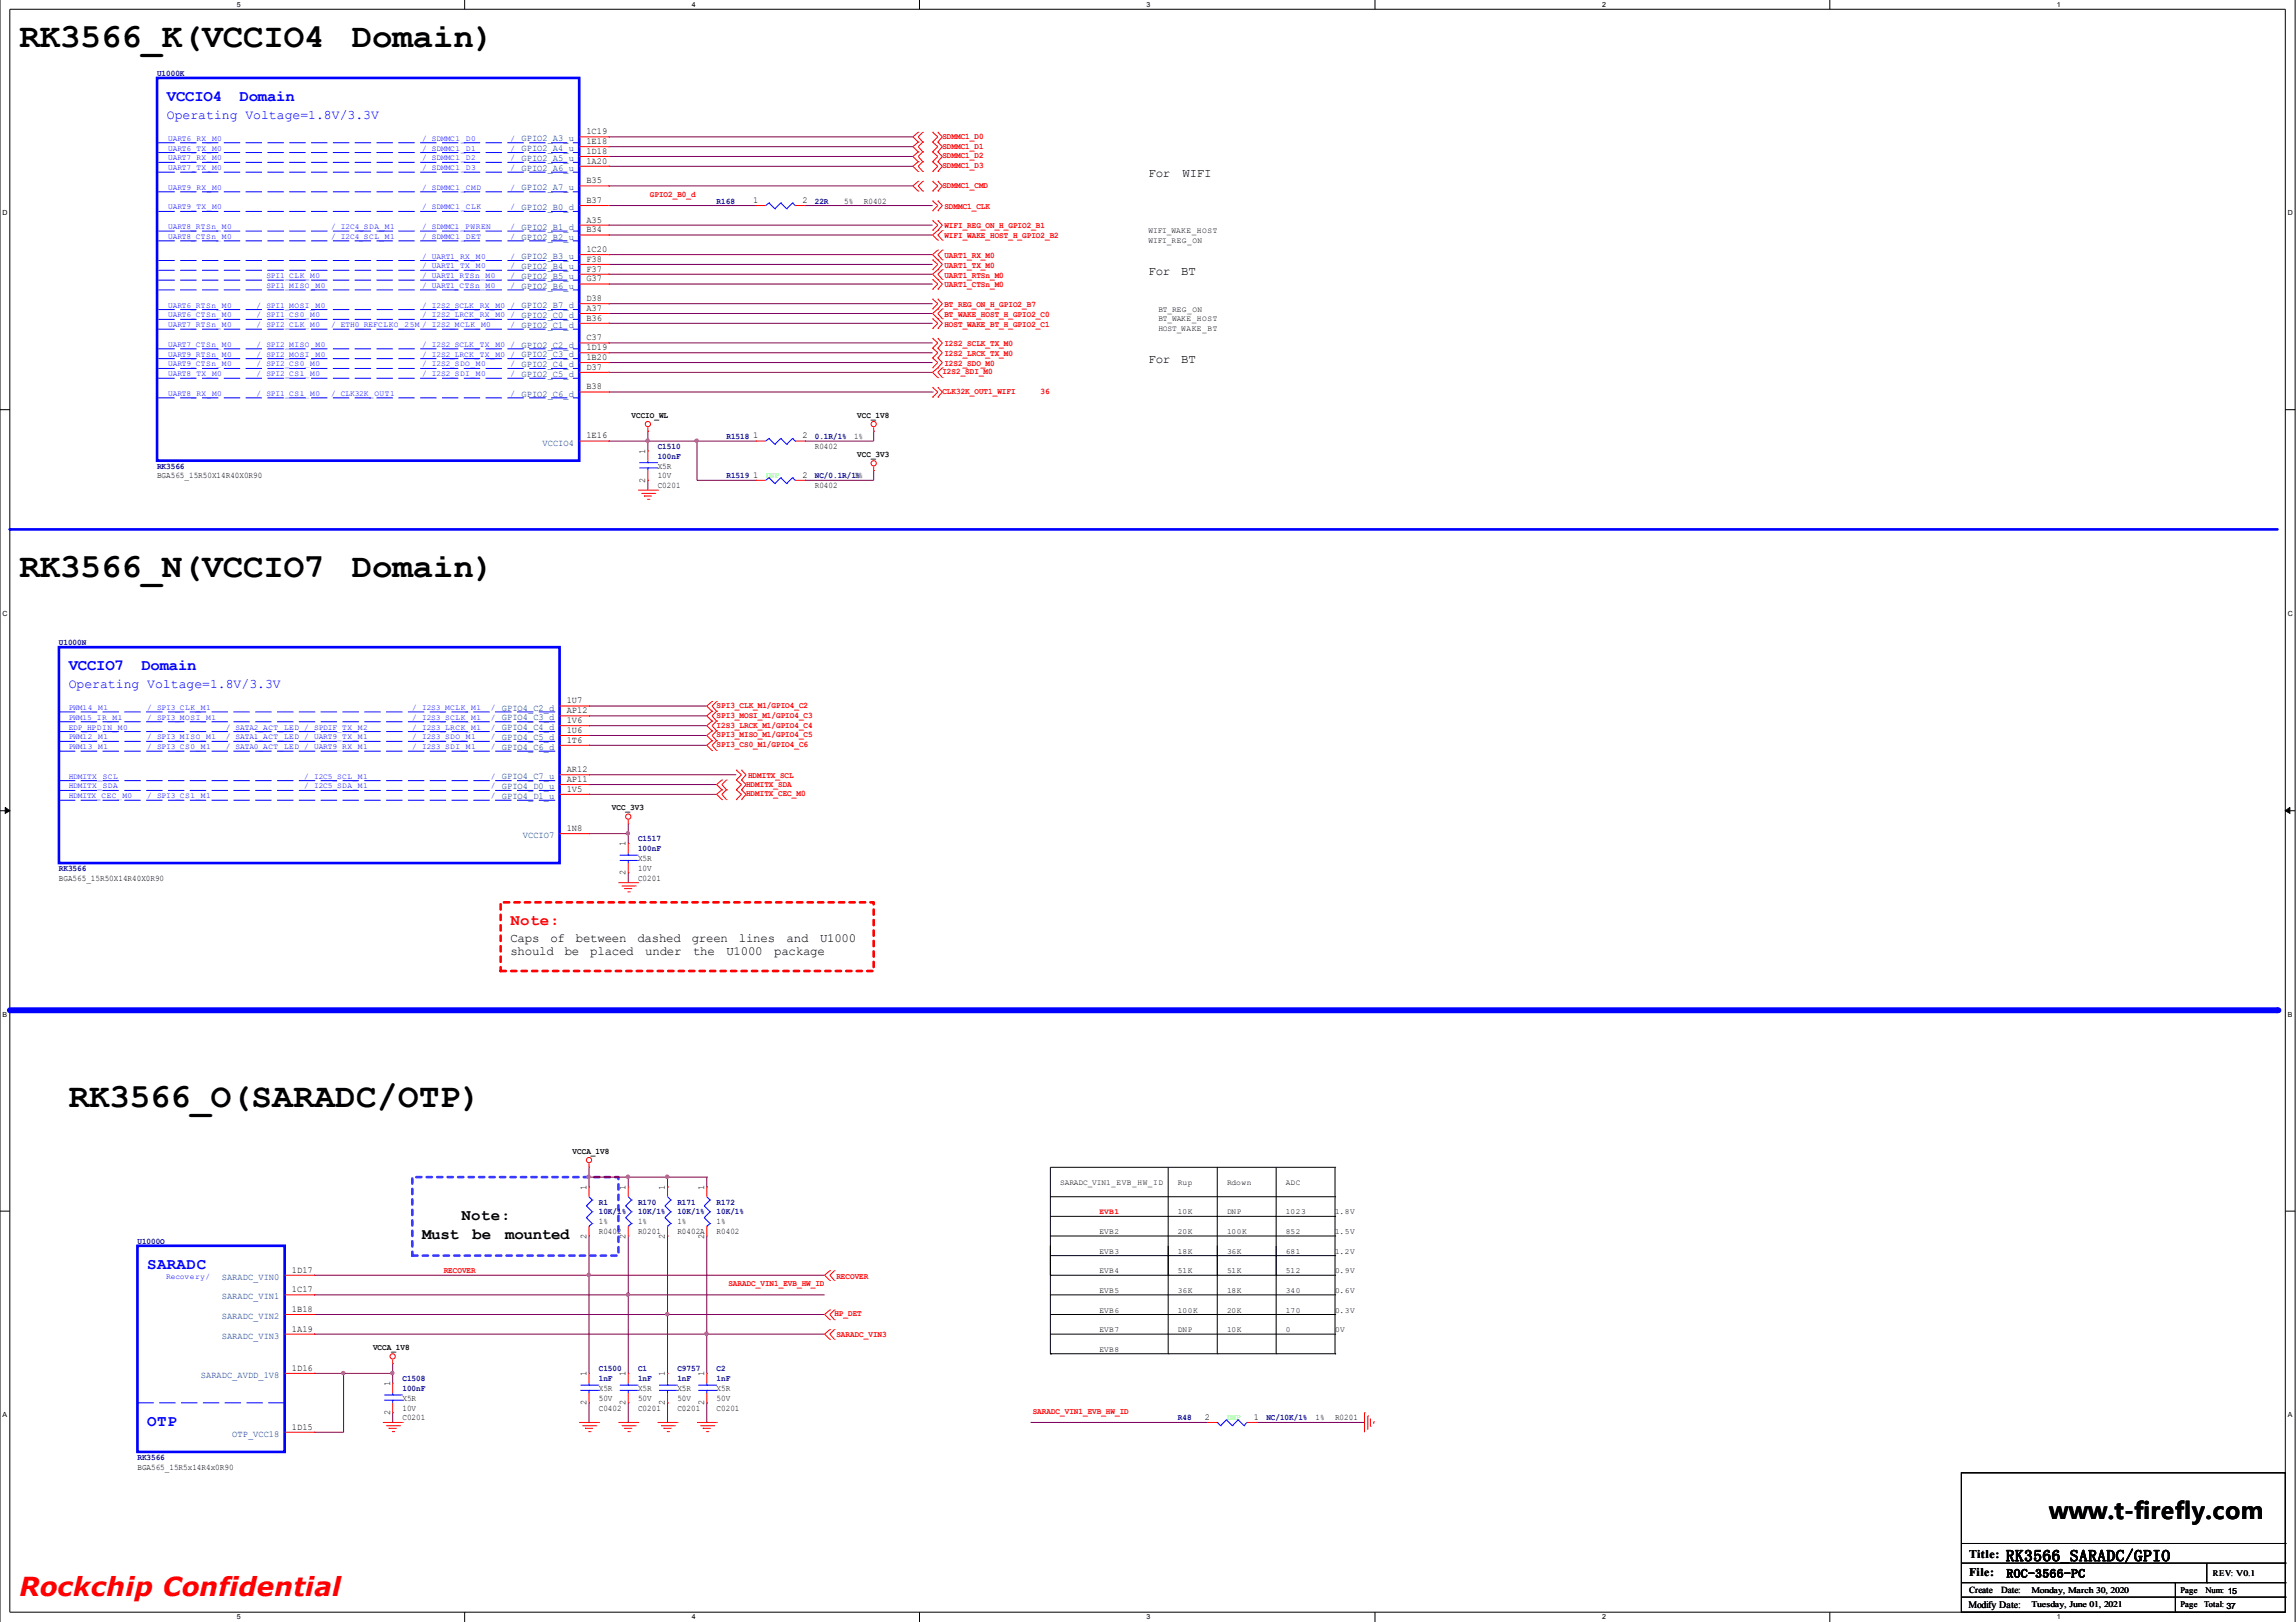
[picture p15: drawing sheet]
<svg xmlns="http://www.w3.org/2000/svg" width="297mm" height="210mm" viewBox="0 0 297 210" stroke-linecap="round" stroke-linejoin="round" font-family="sans-serif">
<defs><g id="words">
<g font-size="4.4">
<text x="2.5" y="6.1">RK3566_K(VCCIO4</text>
<text x="45.5" y="6.1">Domain)</text>
<text x="2.5" y="74.7">RK3566_N(VCCIO7</text>
<text x="45.5" y="74.7">Domain)</text>
<text x="8.9" y="143.3">RK3566_O(SARADC/OTP)</text>
</g>
<text font-size="3.4" fill="#f00" x="2.5" y="206.5">Rockchip Confidential</text>
<text font-size="3" x="265.1" y="196.5">www.t-firefly.com</text>
<g font-size="2" fill="#00f">
<text x="21.6" y="13.1">VCCIO4</text>
<text x="31" y="13.1">Domain</text>
<text x="8.9" y="86.7">VCCIO7</text>
<text x="18.3" y="86.7">Domain</text>
<text x="19" y="164.2">SARADC</text>
<text x="19" y="184.5">OTP</text>
</g>
<text font-size="2" fill="#f00" x="66" y="119.7">Note:</text>
<g font-size="2">
<text x="54.6" y="160.4">Must</text>
<text x="59.7" y="157.8">Note:</text>
<text x="61.1" y="160.4">be</text>
<text x="65.4" y="160.4">mounted</text>
<text x="259.5" y="202">RK3566_SARADC/GPIO</text>
</g>
<g font-size="1.7" fill="#00f">
<text x="21.6" y="15.3">Operating Voltage=1.8V/3.3V</text>
<text x="8.9" y="89">Operating Voltage=1.8V/3.3V</text>
</g>
<g font-size="1.6">
<text x="148.6" y="22.9">For</text>
<text x="153" y="22.9">WIFI</text>
<text x="148.6" y="35.6">For</text>
<text x="152.8" y="35.6">BT</text>
<text x="148.6" y="47">For</text>
<text x="152.8" y="47">BT</text>
<text x="66" y="121.9">Caps</text>
<text x="66" y="123.5">should</text>
<text x="71.2" y="121.9">of</text>
<text x="73.1" y="123.5">be</text>
<text x="74.5" y="121.9">between</text>
<text x="76.4" y="123.5">placed</text>
<text x="82.5" y="121.9">dashed</text>
<text x="83.5" y="123.5">under</text>
<text x="89.5" y="121.9">green</text>
<text x="89.7" y="123.5">the</text>
<text x="94" y="123.5">U1000</text>
<text x="95.6" y="121.9">lines</text>
<text x="100.2" y="123.5">package</text>
<text x="101.8" y="121.9">and</text>
<text x="106.1" y="121.9">U1000</text>
</g>
<g font-size="1.5">
<text x="254.8" y="201.6">Title:</text>
<text x="254.8" y="203.9">File:</text>
<text x="259.6" y="204.1">ROC-3566-PC</text>
</g>
<text font-size="1.3" x="254.7" y="208">Modify Date:</text>
<g font-size="1.2">
<text x="75.9" y="17.4">1C19</text>
<text x="75.9" y="18.6">1E18</text>
<text x="75.9" y="19.9">1D18</text>
<text x="75.9" y="21.2">1A20</text>
<text x="75.9" y="23.7">B35</text>
<text x="75.9" y="26.3">B37</text>
<text x="75.9" y="28.8">A35</text>
<text x="97.5" y="26.3">1</text>
<text x="103.8" y="26.3">2</text>
<text x="75.9" y="30.1">B34</text>
<text x="75.9" y="32.6">1C20</text>
<text x="75.9" y="33.9">F38</text>
<text x="75.9" y="35.2">F37</text>
<text x="75.9" y="36.4">G37</text>
<text x="75.9" y="39">D38</text>
<text x="75.9" y="40.2">A37</text>
<text x="75.9" y="41.5">B36</text>
<text x="75.9" y="44">C37</text>
<text x="75.9" y="45.3">1D19</text>
<text x="75.9" y="46.6">1B20</text>
<text x="75.9" y="47.9">D37</text>
<text x="75.9" y="50.4">B38</text>
<text x="75.9" y="56.7">1E16</text>
<text x="83.5" y="58.7" transform="rotate(-90 83.5 58.7)">1</text>
<text x="97.5" y="56.7">1</text>
<text x="103.8" y="56.7">2</text>
<text x="83.5" y="62.5" transform="rotate(-90 83.5 62.5)">2</text>
<text x="97.5" y="61.8">1</text>
<text x="103.8" y="61.8">2</text>
<text x="73.3" y="91">1U7</text>
<text x="73.3" y="92.3">AP12</text>
<text x="73.3" y="93.6">1V6</text>
<text x="73.3" y="94.8">1U6</text>
<text x="73.3" y="96.1">1T6</text>
<text x="73.3" y="99.9">AR12</text>
<text x="73.3" y="101.2">AP11</text>
<text x="73.3" y="102.5">1V5</text>
<text x="73.3" y="107.5">1N8</text>
<text x="80.9" y="113.3" transform="rotate(-90 80.9 113.3)">2</text>
<text x="80.9" y="109.5" transform="rotate(-90 80.9 109.5)">1</text>
<text x="75.9" y="153.9" transform="rotate(-90 75.9 153.9)">1</text>
<text x="80.9" y="153.9" transform="rotate(-90 80.9 153.9)">1</text>
<text x="86" y="153.9" transform="rotate(-90 86 153.9)">1</text>
<text x="91.1" y="153.9" transform="rotate(-90 91.1 153.9)">1</text>
<text x="75.9" y="160.3" transform="rotate(-90 75.9 160.3)">2</text>
<text x="80.9" y="160.3" transform="rotate(-90 80.9 160.3)">2</text>
<text x="86" y="160.3" transform="rotate(-90 86 160.3)">2</text>
<text x="91.1" y="160.3" transform="rotate(-90 91.1 160.3)">2</text>
<text x="37.8" y="164.7">1D17</text>
<text x="37.8" y="167.2">1C17</text>
<text x="37.8" y="169.8">1B18</text>
<text x="37.8" y="172.3">1A19</text>
<text x="37.8" y="177.4">1D16</text>
<text x="50.5" y="179.3" transform="rotate(-90 50.5 179.3)">1</text>
<text x="75.9" y="178.1" transform="rotate(-90 75.9 178.1)">1</text>
<text x="80.9" y="178.1" transform="rotate(-90 80.9 178.1)">1</text>
<text x="86" y="178.1" transform="rotate(-90 86 178.1)">1</text>
<text x="91.1" y="178.1" transform="rotate(-90 91.1 178.1)">1</text>
<text x="37.8" y="185">1D15</text>
<text x="50.5" y="183.1" transform="rotate(-90 50.5 183.1)">2</text>
<text x="75.9" y="181.9" transform="rotate(-90 75.9 181.9)">2</text>
<text x="80.9" y="181.9" transform="rotate(-90 80.9 181.9)">2</text>
<text x="86" y="181.9" transform="rotate(-90 86 181.9)">2</text>
<text x="91.1" y="181.9" transform="rotate(-90 91.1 181.9)">2</text>
<text x="155.9" y="183.7">2</text>
<text x="162.2" y="183.7">1</text>
<text x="254.8" y="206.2">Create</text>
<text x="258.9" y="206.2">Date:</text>
</g>
<g font-size="1.2" fill="#003f7f">
<text x="67.5" y="18.3">GPIO2_A3_u</text>
<text x="67.5" y="19.6">GPIO2_A4_u</text>
<text x="67.5" y="20.8">GPIO2_A5_u</text>
<text x="67.5" y="22.1">GPIO2_A6_u</text>
<text x="67.5" y="24.7">GPIO2_A7_u</text>
<text x="67.5" y="27.2">GPIO2_B0_d</text>
<text x="67.5" y="29.7">GPIO2_B1_d</text>
<text x="67.5" y="31">GPIO2_B2_u</text>
<text x="67.5" y="33.5">GPIO2_B3_u</text>
<text x="67.5" y="34.8">GPIO2_B4_u</text>
<text x="67.5" y="36.1">GPIO2_B5_u</text>
<text x="67.5" y="37.4">GPIO2_B6_u</text>
<text x="67.5" y="39.9">GPIO2_B7_d</text>
<text x="67.5" y="41.2">GPIO2_C0_d</text>
<text x="67.5" y="42.4">GPIO2_C1_d</text>
<text x="67.5" y="45">GPIO2_C2_d</text>
<text x="67.5" y="46.2">GPIO2_C3_d</text>
<text x="67.5" y="47.5">GPIO2_C4_d</text>
<text x="67.5" y="48.8">GPIO2_C5_d</text>
<text x="67.5" y="51.3">GPIO2_C6_d</text>
<text x="70.2" y="57.7">VCCIO4</text>
<text x="64.9" y="92">GPIO4_C2_d</text>
<text x="64.9" y="93.2">GPIO4_C3_d</text>
<text x="64.9" y="94.5">GPIO4_C4_d</text>
<text x="64.9" y="95.8">GPIO4_C5_d</text>
<text x="64.9" y="97">GPIO4_C6_d</text>
<text x="64.9" y="100.9">GPIO4_C7_u</text>
<text x="64.9" y="102.1">GPIO4_D0_u</text>
<text x="64.9" y="103.4">GPIO4_D1_u</text>
<text x="67.6" y="108.5">VCCIO7</text>
<text x="28.7" y="165.6">SARADC_VIN0</text>
<text x="28.7" y="168.2">SARADC_VIN1</text>
<text x="28.7" y="170.7">SARADC_VIN2</text>
<text x="28.7" y="173.2">SARADC_VIN3</text>
<text x="26" y="178.3">SARADC_AVDD_1V8</text>
<text x="30.1" y="185.9">OTP_VCC18</text>
</g>
<g font-size="1.1" fill="#00007f">
<text x="20.3" y="9.8">U1000K</text>
<text x="92.7" y="26.3">R168</text>
<text x="105.4" y="26.3">22R</text>
<text x="85.1" y="58.1">C1510</text>
<text x="85.1" y="59.4">100nF</text>
<text x="94" y="56.8">R1518</text>
<text x="105.4" y="56.8">0.1R/1%</text>
<text x="20.3" y="60.6">RK3566</text>
<text x="94" y="61.9">R1519</text>
<text x="105.4" y="61.9">NC/0.1R/1%</text>
<text x="7.6" y="83.5">U1000N</text>
<text x="7.6" y="112.7">RK3566</text>
<text x="82.5" y="108.9">C1517</text>
<text x="82.5" y="110.2">100nF</text>
<text x="77.5" y="155.9">R1</text>
<text x="82.5" y="155.9">R170</text>
<text x="87.6" y="155.9">R171</text>
<text x="92.7" y="155.9">R172</text>
<text x="17.8" y="161">U1000O</text>
<text x="77.5" y="157.2">10K/1%</text>
<text x="82.5" y="157.2">10K/1%</text>
<text x="87.6" y="157.2">10K/1%</text>
<text x="92.7" y="157.2">10K/1%</text>
<text x="52.1" y="178.7">C1508</text>
<text x="77.5" y="177.5">C1500</text>
<text x="77.5" y="178.7">1nF</text>
<text x="82.5" y="177.5">C1</text>
<text x="82.5" y="178.7">1nF</text>
<text x="87.6" y="177.5">C9757</text>
<text x="87.6" y="178.7">1nF</text>
<text x="92.7" y="177.5">C2</text>
<text x="92.7" y="178.7">1nF</text>
<text x="52.1" y="180">100nF</text>
<text x="152.4" y="183.8">R48</text>
<text x="163.8" y="183.8">NC/10K/1%</text>
<text x="17.8" y="188.9">RK3566</text>
</g>
<g font-size="1.1" fill="#f00">
<text x="121.9" y="18">SDMMC1_D0</text>
<text x="121.9" y="19.2">SDMMC1_D1</text>
<text x="121.9" y="20.5">SDMMC1_D2</text>
<text x="121.9" y="21.8">SDMMC1_D3</text>
<text x="84.1" y="25.5">GPIO2_B0_d</text>
<text x="121.9" y="24.3">SDMMC1_CMD</text>
<text x="122.2" y="27">SDMMC1_CLK</text>
<text x="122.2" y="29.6">WIFI_REG_ON_H_GPIO2_B1</text>
<text x="122.2" y="33.4">UART1_RX_M0</text>
<text x="122.2" y="34.6">UART1_TX_M0</text>
<text x="122.2" y="35.9">UART1_RTSn_M0</text>
<text x="122.2" y="30.8">WIFI_WAKE_HOST_H_GPIO2_B2</text>
<text x="122.2" y="37.2">UART1_CTSn_M0</text>
<text x="122.2" y="39.7">BT_REG_ON_H_GPIO2_B7</text>
<text x="122.2" y="41">BT_WAKE_HOST_H_GPIO2_C0</text>
<text x="122.2" y="44.8">I2S2_SCLK_TX_M0</text>
<text x="122.2" y="46.1">I2S2_LRCK_TX_M0</text>
<text x="122.2" y="47.3">I2S2_SDO_M0</text>
<text x="122.2" y="42.3">HOST_WAKE_BT_H_GPIO2_C1</text>
<text x="121.9" y="48.4">I2S2_SDI_M0</text>
<text x="121.9" y="51">CLK32K_OUT1_WIFI</text>
<text x="134.6" y="51">36</text>
<text x="92.7" y="91.6">SPI3_CLK_M1/GPIO4_C2</text>
<text x="92.7" y="92.9">SPI3_MOSI_M1/GPIO4_C3</text>
<text x="92.7" y="95.4">SPI3_MISO_M1/GPIO4_C5</text>
<text x="92.7" y="94.2">I2S3_LRCK_M1/GPIO4_C4</text>
<text x="92.7" y="96.7">SPI3_CS0_M1/GPIO4_C6</text>
<text x="96.5" y="101.8">HDMITX_SDA</text>
<text x="96.8" y="100.7">HDMITX_SCL</text>
<text x="96.5" y="103.1">HDMITX_CEC_M0</text>
<text x="57.4" y="164.8">RECOVER</text>
<text x="94.2" y="166.5">SARADC_VIN1_EVB_HW_ID</text>
<text x="108.2" y="165.5">RECOVER</text>
<text x="107.9" y="170.4">HP_DET</text>
<text x="108.2" y="173.1">SARADC_VIN3</text>
<text x="133.6" y="183">SARADC_VIN1_EVB_HW_ID</text>
</g>
<g font-size="1.1">
<text x="109.2" y="26.3">5%</text>
<text x="111.8" y="26.3">R0402</text>
<text x="81.7" y="54">VCCIO_WL</text>
<text x="105.4" y="58.1">R0402</text>
<text x="110.5" y="56.8">1%</text>
<text x="110.9" y="54">VCC_1V8</text>
<text x="110.9" y="59.1">VCC_3V3</text>
<text x="20.3" y="61.9">BGA565_15R50X14R40X0R90</text>
<text x="85.1" y="63.2">C0201</text>
<text x="85.1" y="60.6">X5R</text>
<text x="85.1" y="61.9">10V</text>
<text x="105.4" y="63.2">R0402</text>
<text x="110.5" y="61.9">1%</text>
<text x="79.2" y="104.8">VCC_3V3</text>
<text x="7.6" y="114">BGA565_15R50X14R40X0R90</text>
<text x="82.5" y="114">C0201</text>
<text x="82.5" y="111.4">X5R</text>
<text x="82.5" y="112.7">10V</text>
<text x="74.1" y="149.3">VCCA_1V8</text>
<text x="77.5" y="159.7">R0402</text>
<text x="77.5" y="158.4">1%</text>
<text x="82.5" y="159.7">R0201</text>
<text x="82.5" y="158.4">1%</text>
<text x="87.6" y="159.7">R0402A</text>
<text x="87.6" y="158.4">1%</text>
<text x="92.7" y="159.7">R0402</text>
<text x="92.7" y="158.4">1%</text>
<text x="48.3" y="174.7">VCCA_1V8</text>
<text x="52.1" y="183.8">C0201</text>
<text x="52.1" y="181.3">X5R</text>
<text x="52.1" y="182.6">10V</text>
<text x="77.5" y="182.6">C0402</text>
<text x="77.5" y="180">X5R</text>
<text x="77.5" y="181.3">50V</text>
<text x="82.5" y="182.6">C0201</text>
<text x="82.5" y="180">X5R</text>
<text x="82.5" y="181.3">50V</text>
<text x="87.6" y="182.6">C0201</text>
<text x="87.6" y="180">X5R</text>
<text x="87.6" y="181.3">50V</text>
<text x="92.7" y="182.6">C0201</text>
<text x="92.7" y="180">X5R</text>
<text x="92.7" y="181.3">50V</text>
<text x="170.2" y="183.8">1%</text>
<text x="172.7" y="183.8">R0201</text>
<text x="17.8" y="190.2">BGA565_15R5x14R4x0R90</text>
<text x="286.3" y="203.9">REV: V0.1</text>
<text x="262.8" y="206.1">Monday, March 30, 2020</text>
<text x="262.8" y="208">Tuesday, June 01, 2021</text>
<text x="282.1" y="206.2">Page</text>
<text x="282.1" y="208">Page</text>
<text x="285.2" y="208">Total: 37</text>
<text x="285.3" y="206.2">Num: 15</text>
</g>
<g font-size="1.1" fill="#01ff00">
<text x="99.1" y="61.9">DNP</text>
<text x="158.7" y="183.8">DNP</text>
</g>
<g font-size="1" fill="#00f">
<text x="21.8" y="18.2">UART6_RX_M0</text>
<text x="21.8" y="22">UART7_TX_M0</text>
<text x="21.8" y="19.5">UART6_TX_M0</text>
<text x="21.8" y="20.8">UART7_RX_M0</text>
<text x="54.6" y="18.2">/ SDMMC1_D0</text>
<text x="54.6" y="22">/ SDMMC1_D3</text>
<text x="54.6" y="19.5">/ SDMMC1_D1</text>
<text x="54.6" y="20.8">/ SDMMC1_D2</text>
<text x="66" y="19.5">/</text>
<text x="66" y="22">/</text>
<text x="66" y="18.2">/</text>
<text x="66" y="20.8">/</text>
<text x="21.8" y="24.6">UART9_RX_M0</text>
<text x="21.8" y="27.1">UART9_TX_M0</text>
<text x="21.8" y="29.6">UART8_RTSn_M0</text>
<text x="42.8" y="29.6">/ I2C4_SDA_M1</text>
<text x="54.6" y="24.6">/ SDMMC1_CMD</text>
<text x="54.6" y="29.6">/ SDMMC1_PWREN</text>
<text x="54.6" y="27.1">/ SDMMC1_CLK</text>
<text x="66" y="29.6">/</text>
<text x="66" y="27.1">/</text>
<text x="66" y="24.6">/</text>
<text x="21.8" y="30.9">UART8_CTSn_M0</text>
<text x="34.5" y="36">SPI1_CLK_M0</text>
<text x="42.8" y="30.9">/ I2C4_SCL_M1</text>
<text x="54.6" y="30.9">/ SDMMC1_DET</text>
<text x="54.6" y="33.5">/ UART1_RX_M0</text>
<text x="54.6" y="34.7">/ UART1_TX_M0</text>
<text x="54.6" y="36">/ UART1_RTSn_M0</text>
<text x="66" y="33.5">/</text>
<text x="66" y="36">/</text>
<text x="66" y="34.7">/</text>
<text x="66" y="30.9">/</text>
<text x="21.8" y="41.1">UART6_CTSn_M0</text>
<text x="21.8" y="39.8">UART6_RTSn_M0</text>
<text x="33.2" y="39.8">/ SPI1_MOSI_M0</text>
<text x="33.2" y="41.1">/ SPI1_CS0_M0</text>
<text x="34.5" y="37.3">SPI1_MISO_M0</text>
<text x="54.6" y="41.1">/ I2S2_LRCK_RX_M0 /</text>
<text x="54.6" y="39.8">/ I2S2_SCLK_RX_M0 /</text>
<text x="54.6" y="37.3">/ UART1_CTSn_M0</text>
<text x="66" y="37.3">/</text>
<text x="21.8" y="47.4">UART9_CTSn_M0</text>
<text x="21.8" y="42.3">UART7_RTSn_M0</text>
<text x="21.8" y="46.2">UART9_RTSn_M0</text>
<text x="21.8" y="44.9">UART7_CTSn_M0</text>
<text x="33.2" y="47.4">/ SPI2_CS0_M0</text>
<text x="33.2" y="46.2">/ SPI2_MOSI_M0</text>
<text x="33.2" y="42.3">/ SPI2_CLK_M0</text>
<text x="33.2" y="44.9">/ SPI2_MISO_M0</text>
<text x="42.8" y="42.3">/ ETH0_REFCLKO_25M / I2S2_MCLK_M0</text>
<text x="54.6" y="46.2">/ I2S2_LRCK_TX_M0 /</text>
<text x="54.6" y="44.9">/ I2S2_SCLK_TX_M0 /</text>
<text x="54.6" y="47.4">/ I2S2_SDO_M0</text>
<text x="66" y="47.4">/</text>
<text x="66" y="42.3">/</text>
<text x="21.8" y="48.7">UART8_TX_M0</text>
<text x="21.8" y="51.2">UART8_RX_M0</text>
<text x="33.2" y="48.7">/ SPI2_CS1_M0</text>
<text x="33.2" y="51.2">/ SPI1_CS1_M0</text>
<text x="42.8" y="51.2">/ CLK32K_OUT1</text>
<text x="54.6" y="48.7">/ I2S2_SDI_M0</text>
<text x="66" y="48.7">/</text>
<text x="66" y="51.2">/</text>
<text x="8.9" y="91.9">PWM14_M1</text>
<text x="8.9" y="95.7">PWM12_M1</text>
<text x="8.9" y="93.1">PWM15_IR_M1</text>
<text x="8.9" y="94.4">EDP_HPDIN_M0</text>
<text x="19" y="91.9">/ SPI3_CLK_M1</text>
<text x="19" y="95.7">/ SPI3_MISO_M1</text>
<text x="19" y="93.1">/ SPI3_MOSI_M1</text>
<text x="29.2" y="94.4">/ SATA2_ACT_LED / SPDIF_TX_M2</text>
<text x="29.2" y="95.7">/ SATA1_ACT_LED / UART9_TX_M1</text>
<text x="53.3" y="91.9">/ I2S3_MCLK_M1</text>
<text x="53.3" y="93.1">/ I2S3_SCLK_M1</text>
<text x="53.3" y="95.7">/ I2S3_SDO_M1</text>
<text x="53.3" y="94.4">/ I2S3_LRCK_M1</text>
<text x="63.5" y="93.1">/</text>
<text x="63.5" y="95.7">/</text>
<text x="63.5" y="91.9">/</text>
<text x="63.5" y="94.4">/</text>
<text x="8.9" y="97">PWM13_M1</text>
<text x="8.9" y="100.8">HDMITX_SCL</text>
<text x="19.1" y="97">/ SPI3_CS0_M1</text>
<text x="29.2" y="97">/ SATA0_ACT_LED / UART9_RX_M1</text>
<text x="39.4" y="100.8">/ I2C5_SCL_M1</text>
<text x="53.3" y="97">/ I2S3_SDI_M1</text>
<text x="63.5" y="100.8">/</text>
<text x="63.5" y="97">/</text>
<text x="8.9" y="103.3">HDMITX_CEC_M0</text>
<text x="8.9" y="102">HDMITX_SDA</text>
<text x="19.1" y="103.3">/ SPI3_CS1_M1</text>
<text x="39.4" y="102">/ I2C5_SDA_M1</text>
<text x="63.5" y="103.3">/</text>
<text x="63.5" y="102">/</text>
<text x="21.5" y="165.5">Recovery/</text>
</g>
<g font-size="1">
<text x="148.6" y="31.4">WIFI_REG_ON</text>
<text x="148.6" y="30.2">WIFI_WAKE_HOST</text>
<text x="149.9" y="40.3">BT_REG_ON</text>
<text x="149.9" y="41.6">BT_WAKE_HOST</text>
<text x="149.9" y="42.9">HOST_WAKE_BT</text>
<text x="137.2" y="153.3">SARADC_VIN1_EVB_HW_ID</text>
<text x="152.4" y="153.3">Rup</text>
<text x="158.7" y="153.3">Rdown</text>
<text x="166.4" y="153.3">ADC</text>
<text x="142.2" y="159.7">EVB2</text>
<text x="152.4" y="157.2">10K</text>
<text x="152.4" y="159.7">20K</text>
<text x="158.7" y="157.2">DNP</text>
<text x="158.7" y="159.7">100K</text>
<text x="166.4" y="157.2">1023</text>
<text x="166.4" y="159.7">852</text>
<text x="172.7" y="157.2">1.8V</text>
<text x="172.7" y="159.7">1.5V</text>
<text x="142.2" y="162.2">EVB3</text>
<text x="142.2" y="164.8">EVB4</text>
<text x="142.2" y="167.3">EVB5</text>
<text x="152.4" y="164.8">51K</text>
<text x="152.4" y="167.3">36K</text>
<text x="152.4" y="162.2">18K</text>
<text x="158.7" y="164.8">51K</text>
<text x="158.7" y="167.3">18K</text>
<text x="158.7" y="162.2">36K</text>
<text x="166.4" y="164.8">512</text>
<text x="166.4" y="167.3">340</text>
<text x="166.4" y="162.2">681</text>
<text x="172.7" y="162.2">1.2V</text>
<text x="172.7" y="164.8">0.9V</text>
<text x="172.7" y="167.3">0.6V</text>
<text x="142.2" y="172.4">EVB7</text>
<text x="142.2" y="169.9">EVB6</text>
<text x="152.4" y="172.4">DNP</text>
<text x="152.4" y="169.9">100K</text>
<text x="158.7" y="172.4">10K</text>
<text x="158.7" y="169.9">20K</text>
<text x="166.4" y="172.4">0</text>
<text x="166.4" y="169.9">170</text>
<text x="172.7" y="169.9">0.3V</text>
<text x="172.7" y="172.4">0V</text>
<text x="142.2" y="174.9">EVB8</text>
</g>
<text font-size="1" fill="#f00" x="142.2" y="157.2">EVB1</text>
<g font-size=".9">
<text x="30.6" y=".9">5</text>
<text x="89.5" y=".9">4</text>
<text x="148.3" y=".9">3</text>
<text x="207.3" y=".9">2</text>
<text x="266.1" y=".9">1</text>
<text x=".3" y="27.9">D</text>
<text x="296" y="27.9">D</text>
<text x=".3" y="79.7">C</text>
<text x="296" y="79.7">C</text>
<text x=".3" y="131.6">B</text>
<text x="296" y="131.6">B</text>
<text x=".3" y="183.4">A</text>
<text x="296" y="183.4">A</text>
<text x="30.6" y="209.6">5</text>
<text x="89.5" y="209.6">4</text>
<text x="148.3" y="209.6">3</text>
<text x="207.3" y="209.6">2</text>
<text x="266.1" y="209.6">1</text>
</g>
</g></defs>
<path d="M0 -.1v210M296.9 -.1v210M1.3 1.2h294.4v207.4h-294.4z" fill="none" stroke="#000" stroke-width=".13"/>
<g fill="#fff">
<path d="M30.6 .1h.4v.9h-.4z"/>
<path d="M30.6 208.8h.4v.9h-.4z"/>
</g>
<path d="M60.1 -.1v1.3M60.1 208.6v1.3" fill="none" stroke="#000" stroke-width=".13"/>
<g fill="#fff">
<path d="M89.5 .1h.3v.9h-.3z"/>
<path d="M89.5 208.8h.3v.9h-.3z"/>
</g>
<path d="M119 -.1v1.3M119 208.6v1.3" fill="none" stroke="#000" stroke-width=".13"/>
<g fill="#fff">
<path d="M148.3 .1h.4v.9h-.4z"/>
<path d="M148.3 208.8h.4v.9h-.4z"/>
</g>
<path d="M177.9 -.1v1.3M177.9 208.6v1.3" fill="none" stroke="#000" stroke-width=".13"/>
<g fill="#fff">
<path d="M207.3 .1h.3v.9h-.3z"/>
<path d="M207.3 208.8h.3v.9h-.3z"/>
</g>
<path d="M236.7 -.1v1.3M236.7 208.6v1.3" fill="none" stroke="#000" stroke-width=".13"/>
<g fill="#fff">
<path d="M266.1 .1h.3v.9h-.3z"/>
<path d="M266.1 208.8h.3v.9h-.3z"/>
<path d="M.3 27.1h.5v.9h-.5z"/>
<path d="M296 27.1h.5v.9h-.5z"/>
<path d="M.3 78.9h.5v1h-.5z"/>
<path d="M296 78.9h.5v1h-.5z"/>
</g>
<path d="M0 53h1.3M295.7 53h1.2" fill="none" stroke="#000" stroke-width=".13"/>
<g fill="#fff">
<path d="M.3 130.8h.5v1h-.5z"/>
<path d="M296 130.8h.4v1h-.4z"/>
</g>
<path d="M0 104.9h1.3M295.7 104.9h1.2" fill="none" stroke="#000" stroke-width=".13"/>
<path d="M.7 104.5l.6 .4-.6 .4zM295.7 104.9l.5-.4v.8z" fill="#000" stroke="#000" stroke-width=".13"/>
<g fill="#fff">
<path d="M.3 182.6h.5v1h-.5z"/>
<path d="M296 182.6h.5v1h-.5z"/>
</g>
<path d="M0 156.7h1.3M295.7 156.7h1.2" fill="none" stroke="#000" stroke-width=".13"/>
<path d="M1.3 68.5h293.3" fill="none" stroke="#00f" stroke-width=".34"/>
<circle cx="1.3" cy="68.5" r=".17" fill="#00f"/>
<path d="M53.3 152.3h26.7v10.2h-26.7z" fill="none" stroke="#7f00ff" stroke-width=".34" stroke-dasharray=".7 .7"/>
<path d="M64.8 116.8h48.2v8.9h-48.2z" fill="none" stroke="#f00" stroke-width=".34" stroke-dasharray=".7 .7"/>
<path d="M1.3 130.7h293.3" fill="none" stroke="#00f" stroke-width=".76"/>
<circle cx="294.6" cy="130.7" r=".38" fill="#00f"/>
<g fill="none" stroke="#000" stroke-width=".13">
<path d="M135.9 154.9h36.8M135.9 157.4h36.8M135.9 159.9h36.8M151.1 151.1v24.1M157.5 151.1v24.1M165.1 151.1v24.1M172.7 151.1h.1M172.7 154.9h.1M172.7 157.4h.1M172.7 159.9h.1M172.7 151.1h-36.8v24.1M172.7 151.1v24.1"/>
<path d="M135.9 165h.1M135.9 175.2h.1M135.9 165h36.8M135.9 162.5h36.8M135.9 172.6h36.8M135.9 170.1h36.8M135.9 167.6h36.8M135.9 175.2h36.8M151.1 165h.1M151.1 175.2h.1M157.5 165h.1M157.5 175.2h.1"/>
<path d="M165.1 165h.1M165.1 175.2h.1M172.7 165h.1M172.7 162.5h.1M172.7 172.6h.1M172.7 170.1h.1M172.7 167.6h.1M172.7 175.2h.1M253.7 190.6h42v18h-42zM253.7 199.7h42M295.7 199.7h.1M253.7 202.3h42"/>
<path d="M253.7 204.8h42M253.7 206.7h42M281.4 208.6h.1M281.4 204.8v3.8M285.5 204.8h.1M285.5 202.3v2.5M295.7 202.3h.1M295.7 204.8h.1M295.7 206.7h.1"/>
</g>
<g fill="none" stroke="#7f003f" stroke-width=".13">
<path d="M78.7 17.7h.1M78.7 19h.1M78.7 17.7h39.4M78.7 19h39.4M78.7 20.2h.1M78.7 24.1h.1M78.7 21.5h.1M78.7 32.9h.1M78.7 34.2h.1M78.7 35.5h.1M78.7 36.8h.1M78.7 39.3h.1"/>
<path d="M78.7 29.1h.1M78.7 30.4h.1M78.7 26.6h19.1M78.7 20.2h39.4M78.7 24.1h39.4M78.7 21.5h39.4M78.7 32.9h42M78.7 34.2h42M78.7 35.5h42M78.7 36.8h42M78.7 39.3h42M78.7 29.1h42"/>
<path d="M78.7 30.4h42M97.8 26.6h.1M104.1 26.6h.1M104.1 26.6h16.6M78.7 57.1h.1M78.7 44.4h.1M78.7 45.6h.1M78.7 46.9h.1M78.7 48.2h.1M78.7 40.6h.1M78.7 41.8h.1M78.7 57.1h19.1"/>
<path d="M78.7 44.4h42M78.7 45.6h42M78.7 46.9h42M78.7 48.2h42M78.7 40.6h42M78.7 41.8h42M78.7 50.7h42M83.8 57.1h.1M83.8 55.8h.1M83.8 55.8v2.5M90.2 57.1h.1M90.2 57.1v5.1"/>
<path d="M104.1 57.1h.1M113 55.8h.1M113 55.8v1.3h-8.9M120.7 50.7h.1M83.8 62.2h.1M83.8 62.2v1.2M90.2 62.2h.1M90.2 62.2h7.6M104.1 62.2h.1M113 60.9h.1M113 60.9v1.3h-8.9M76.2 91.4h.1"/>
<path d="M76.2 92.6h.1M76.2 95.2h.1M76.2 96.4h.1M76.2 93.9h.1M76.2 91.4h15.2M76.2 92.6h15.2M76.2 95.2h15.2M76.2 96.4h15.2M76.2 93.9h15.2M76.2 102.8h.1M76.2 100.3h.1M76.2 101.5h.1"/>
<path d="M76.2 107.9h5.1M76.2 102.8h16.5M76.2 100.3h19.1M76.2 101.5h16.5M81.3 107.9h.1M81.3 113h.1M81.3 109.1h.1M81.3 106.6v2.5M81.3 113v1.2M76.2 151.1h.1M76.2 159.9h.1M76.2 152.3h.1"/>
<path d="M76.2 153.6h.1M76.2 151.1v2.5M76.2 159.9v17.8M76.2 152.3h15.2M81.3 152.3h.1M81.3 152.3v1.3M81.3 159.9v17.8M86.4 152.3h.1M86.4 153.6h.1M86.4 152.3v1.3M86.4 159.9v17.8M91.4 152.3h.1"/>
<path d="M91.4 153.6h.1M91.4 152.3v1.3M91.4 159.9v17.8M40.6 177.7h.1M40.6 165h.1M40.6 170.1h.1M40.6 167.6h.1M40.6 172.6h.1M40.6 177.7h10.2M40.6 165h66.1M40.6 170.1h66.1M40.6 167.6h66.1"/>
<path d="M40.6 172.6h66.1M44.5 177.7h.1M44.5 177.7v7.6h-3.9M50.8 177.7h.1M50.8 176.5h.1M50.8 176.5v2.5M76.2 165h.1M81.3 167.6h.1M86.4 170.1h.1M91.4 172.6h.1M40.6 185.3h.1M50.8 182.8h.1"/>
<path d="M50.8 182.8v1.3M76.2 181.5h.1M76.2 181.5v2.6M81.3 181.5h.1M81.3 181.5v2.6M86.4 181.5h.1M86.4 181.5v2.6M91.4 181.5h.1M91.4 181.5v2.6M133.4 184.1h.1M133.4 184.1h22.8M162.6 184.1h.1"/>
<path d="M162.6 184.1h13.9"/>
</g>
<g fill="#f0f" stroke="#f0f" stroke-width=".13">
<circle cx="83.8" cy="57" r=".21"/>
<circle cx="76.2" cy="165" r=".21"/>
<circle cx="86.3" cy="170.1" r=".21"/>
<circle cx="81.2" cy="107.8" r=".21"/>
<circle cx="44.4" cy="177.7" r=".21"/>
<circle cx="50.8" cy="177.7" r=".21"/>
<circle cx="81.2" cy="167.5" r=".21"/>
<circle cx="91.4" cy="172.6" r=".21"/>
<circle cx="76.2" cy="152.3" r=".21"/>
<circle cx="81.2" cy="152.3" r=".21"/>
<circle cx="86.3" cy="152.3" r=".21"/>
<circle cx="90.1" cy="57" r=".21"/>
</g>
<g fill="none" stroke="#f00" stroke-width=".13">
<path d="M74.9 17.7h3.8M74.9 19h3.8M78.7 17.7h.1M78.7 19h.1M118.8 17.1h.1M118.8 18.4h.1M118.8 19.7h.1M118.8 17.1l-.7 .6 .7 .7M118.8 18.4l-.7 .6 .7 .7M118.8 19.7l-.7 .5 .7 .7M119.4 18.4h.1M119.4 17.1h.1"/>
<path d="M119.4 19.7h.1M119.4 17.1l-.6 .6 .6 .7M119.4 19.7l-.6 .5 .6 .7M119.4 18.4l-.6 .6 .6 .7M120.7 18.4h.1M120.7 17.1h.1M120.7 19.7h.1M120.7 17.1l.6 .6-.6 .7M120.7 18.4l.6 .6-.6 .7M120.7 19.7l.6 .5-.6 .7M121.3 18.4h.1M121.3 17.1h.1"/>
<path d="M121.3 19.7h.1M121.3 17.1l.6 .6-.6 .7M121.3 18.4l.6 .6-.6 .7M121.3 19.7l.6 .5-.6 .7M74.9 26.6h3.8M74.9 20.2h3.8M74.9 21.5h3.8M74.9 24.1h3.8M74.9 29.1h3.8M74.9 30.4h3.8M74.9 32.9h3.8M74.9 34.2h3.8"/>
<path d="M74.9 35.5h3.8M74.9 36.8h3.8M74.9 39.3h3.8M78.7 20.2h.1M78.7 21.5h.1M78.7 24.1h.1M78.7 26.6h.1M78.7 29.1h.1M78.7 30.4h.1M78.7 32.9h.1M78.7 34.2h.1M78.7 35.5h.1"/>
<path d="M78.7 36.8h.1M78.7 39.3h.1M97.8 26.6h.1M97.8 26.6h1.3M102.9 26.6h1.2M104.1 26.6h.1M118.8 20.9h.1M118.8 22.2h.1M118.8 23.5h.1M118.8 24.7h.1M118.8 20.9l-.7 .6 .7 .7M118.8 23.5l-.7 .6 .7 .6"/>
<path d="M119.4 20.9h.1M119.4 22.2h.1M119.4 24.7h.1M119.4 23.5h.1M119.4 20.9l-.6 .6 .6 .7M119.4 23.5l-.6 .6 .6 .6M120.7 27.3h.1M120.7 26h.1M120.7 20.9h.1M120.7 22.2h.1M120.7 24.7h.1M120.7 23.5h.1"/>
<path d="M120.7 34.9h.1M120.7 33.6h.1M120.7 37.4h.1M120.7 36.2h.1M120.7 29.8h.1M120.7 28.5h.1M120.7 40h.1M120.7 38.7h.1M120.7 26l.6 .6-.6 .7M120.7 20.9l.6 .6-.6 .7M120.7 23.5l.6 .6-.6 .6M120.7 33.6l.6 .6-.6 .7"/>
<path d="M120.7 36.2l.6 .6-.6 .6M120.7 28.5l.6 .6-.6 .7M120.7 38.7l.6 .6-.6 .7M121.3 27.3h.1M121.3 26h.1M121.3 20.9h.1M121.3 22.2h.1M121.3 24.7h.1M121.3 23.5h.1M121.3 32.4h.1M121.3 33.6h.1M121.3 34.9h.1"/>
<path d="M121.3 36.2h.1M121.3 37.4h.1M121.3 29.8h.1M121.3 31.1h.1M121.3 28.5h.1M121.3 40h.1M121.3 38.7h.1M121.3 26l.6 .6-.6 .7M121.3 20.9l.6 .6-.6 .7M121.3 23.5l.6 .6-.6 .6M121.3 32.4l-.6 .5 1.2 1.3-.6 .7M121.3 34.9l-.6 .6 1.2 1.3-.6 .6"/>
<path d="M121.3 29.8l-.6 .6 .6 .7M121.3 28.5l.6 .6-.6 .7M121.3 38.7l.6 .6-.6 .7M121.3 40l-.6 .6 1.2 1.2-.6 .7M121.9 33.6h.1M121.9 32.4h.1M121.9 36.2h.1M121.9 34.9h.1M121.9 31.1h.1M121.9 29.8h.1M121.9 40h.1M121.9 32.4l-.6 .5 .6 .7"/>
<path d="M121.9 34.9l-.6 .6 .6 .7M121.9 29.8l-.6 .6 .6 .7M121.9 40l-.6 .6 .6 .6M74.9 57.1h3.8M74.9 40.6h3.8M74.9 41.8h3.8M74.9 44.4h3.8M74.9 45.6h3.8M74.9 46.9h3.8M74.9 48.2h3.8M74.9 50.7h3.8M78.7 40.6h.1"/>
<path d="M78.7 41.8h.1M78.7 44.4h.1M78.7 45.6h.1M78.7 46.9h.1M78.7 48.2h.1M78.7 50.7h.1M78.7 57.1h.1M83.8 55.8h.1M83.8 58.3h.1M83.8 55.3v.5M83.8 58.3v1.3M97.8 57.1h.1"/>
<path d="M97.8 57.1h1.3M102.9 57.1h1.2M104.1 57.1h.1M113 55.8h.1M113 55.3v.5M120.7 45.1h.1M120.7 43.8h.1M120.7 46.3h.1M120.7 47.6h.1M120.7 42.5h.1M120.7 41.2h.1M120.7 51.4h.1"/>
<path d="M120.7 50.1h.1M120.7 43.8l.6 .6-.6 .7M120.7 45.1l.6 .5-.6 .7M120.7 46.3l.6 .6-.6 .7M120.7 41.2l.6 .6-.6 .7M120.7 50.1l.6 .6-.6 .7M121.3 45.1h.1M121.3 43.8h.1M121.3 46.3h.1M121.3 47.6h.1M121.3 48.9h.1M121.3 42.5h.1"/>
<path d="M121.3 41.2h.1M121.3 51.4h.1M121.3 50.1h.1M121.3 43.8l.6 .6-.6 .7M121.3 45.1l.6 .5-.6 .7M121.3 46.3l.6 .6-.6 .7M121.3 47.6l-.6 .6 .6 .7M121.3 50.1l.6 .6-.6 .7M121.9 48.9h.1M121.9 47.6h.1M121.9 41.2h.1M121.9 47.6l-.6 .6 .6 .7"/>
<path d="M82.6 63.4h2.5M83 63.9h1.8M83.3 64.2h.1M83.3 64.2h1M83.7 64.6h.3M83.8 62.2h.1M83.8 60.9v1.3M84 64.6h.1M84.8 63.9h.1M85.1 63.4h.1M97.8 62.2h.1M97.8 62.2h1.3"/>
<path d="M102.9 62.2h1.2M104.1 62.2h.1M113 60.9h.1M113 60.4v.5M72.4 91.4h3.8M72.4 92.6h3.8M72.4 93.9h3.8M72.4 95.2h3.8M72.4 96.4h3.8M76.2 91.4h.1M76.2 92.6h.1M76.2 93.9h.1"/>
<path d="M76.2 95.2h.1M76.2 96.4h.1M92.1 90.8h.1M92.1 92h.1M92.1 93.3h.1M92.1 94.6h.1M92.1 95.9h.1M92.1 97.1h.1M92.1 90.8l-.7 .6 .7 .6M92.1 92l-.7 .6 .7 .7M92.1 94.6l-.7 .6 .7 .7M92.1 95.9l-.7 .5 .7 .7"/>
<path d="M92.1 93.3l-.7 .6 .7 .7M92.7 92h.1M92.7 90.8h.1M92.7 93.3h.1M92.7 95.9h.1M92.7 94.6h.1M92.7 97.1h.1M92.7 90.8l-.6 .6 .6 .6M92.7 92l-.6 .6 .6 .7M92.7 94.6l-.6 .6 .6 .7M92.7 95.9l-.6 .5 .6 .7M92.7 93.3l-.6 .6 .6 .7"/>
<path d="M95.3 99.7h.1M95.3 99.7l.6 .6-.6 .6M95.9 99.7h.1M95.9 99.7l.6 .6-.6 .6M72.4 100.3h3.8M72.4 101.5h3.8M72.4 102.8h3.8M72.4 107.9h3.8M76.2 100.3h.1M76.2 101.5h.1M76.2 102.8h.1M76.2 107.9h.1"/>
<path d="M80 114.2h2.6M80.4 114.7h1.8M80.8 115h.1M80.8 115h1M81.2 115.4h.2M81.3 106.6h.1M81.3 109.1h.1M81.3 113h.1M81.3 106.1v.5M81.3 109.1v1.3M81.3 111.7v1.3M81.4 115.4h.1"/>
<path d="M82.2 114.7h.1M82.6 114.2h.1M93.4 102.2h.1M93.4 103.5h.1M93.4 100.9h.1M93.4 102.2l-.7 .6 .7 .7M93.4 100.9l-.7 .6 .7 .7M94 103.5h.1M94 102.2h.1M94 100.9h.1M94 102.2l-.6 .6 .6 .7M94 100.9l-.6 .6 .6 .7"/>
<path d="M95.3 103.5h.1M95.3 102.2h.1M95.3 100.9h.1M95.3 102.2l.6 .6-.6 .7M95.3 100.9l.6 .6-.6 .7M95.9 103.5h.1M95.9 102.2h.1M95.9 100.9h.1M95.9 102.2l.6 .6-.6 .7M95.9 100.9l.6 .6-.6 .7M76.2 151.1h.1M76.2 153.6h.1"/>
<path d="M76.2 159.9h.1M76.2 150.6v.5M76.2 153.6v1.3M76.2 158.7v1.2M81.3 153.6h.1M81.3 159.9h.1M81.3 153.6v1.3M81.3 158.7v1.2M86.4 153.6h.1M86.4 159.9h.1M86.4 153.6v1.3M86.4 158.7v1.2"/>
<path d="M91.4 153.6h.1M91.4 159.9h.1M91.4 153.6v1.3M91.4 158.7v1.2M36.8 165h3.8M36.8 167.6h3.8M36.8 170.1h3.8M36.8 172.6h3.8M36.8 177.7h3.8M40.6 165h.1M40.6 167.6h.1M40.6 170.1h.1"/>
<path d="M40.6 172.6h.1M40.6 177.7h.1M50.8 176.5h.1M50.8 179h.1M50.8 176v.5M50.8 179v1.3M76.2 177.7h.1M76.2 177.7v1.3M81.3 177.7h.1M81.3 177.7v1.3M86.4 177.7h.1M86.4 177.7v1.3"/>
<path d="M91.4 177.7h.1M91.4 177.7v1.3M107.4 169.5h.1M107.4 170.8h.1M107.4 164.4h.1M107.4 165.7h.1M107.4 172.1h.1M107.4 173.3h.1M107.4 169.5l-.7 .6 .7 .7M107.4 164.4l-.7 .6 .7 .7M107.4 172.1l-.7 .5 .7 .7M108 170.8h.1"/>
<path d="M108 169.5h.1M108 165.7h.1M108 164.4h.1M108 173.3h.1M108 172.1h.1M108 169.5l-.6 .6 .6 .7M108 164.4l-.6 .6 .6 .7M108 172.1l-.6 .5 .6 .7M36.8 185.3h3.8M40.6 185.3h.1M49.5 184.1h2.6M50 184.5h1.7"/>
<path d="M50.3 184.8h.1M50.3 184.8h1M50.7 185.3h.3M50.8 182.8h.1M50.8 181.5v1.3M51 185.3h.1M51.7 184.5h.1M52.1 184.1h.1M74.9 184.1h2.6M75.4 184.5h1.7M75.7 184.8h.1M75.7 184.8h1"/>
<path d="M76.1 185.3h.3M76.2 181.5h.1M76.2 180.3v1.2M76.4 185.3h.1M77.1 184.5h.1M77.5 184.1h.1M80 184.1h2.6M80.4 184.5h1.8M80.8 184.8h.1M80.8 184.8h1M81.2 185.3h.2M81.3 181.5h.1"/>
<path d="M81.3 180.3v1.2M81.4 185.3h.1M82.2 184.5h.1M82.6 184.1h.1M85.1 184.1h2.5M85.5 184.5h1.8M85.9 184.8h.1M85.9 184.8h1M86.3 185.3h.2M86.4 181.5h.1M86.4 180.3v1.2M86.5 185.3h.1"/>
<path d="M87.3 184.5h.1M87.6 184.1h.1M90.2 184.1h2.5M90.6 184.5h1.8M90.9 184.8h.1M90.9 184.8h1M91.4 185.3h.2M91.4 181.5h.1M91.4 180.3v1.2M91.6 185.3h.1M92.4 184.5h.1M92.7 184.1h.1"/>
<path d="M156.2 184.1h.1M156.2 184.1h1.3M161.3 184.1h1.3M162.6 184.1h.1M176.5 182.8h.1M176.5 182.8v2.5M177 183.2h.1M177 183.2v1.8M177.3 184.6h.1M177.3 183.6v1M177.7 184h.1M177.7 184v.2"/>
<circle cx="83.8" cy="54.9" r=".34"/>
<circle cx="113" cy="54.9" r=".34"/>
<circle cx="113" cy="60" r=".34"/>
<circle cx="81.3" cy="105.7" r=".34"/>
<circle cx="76.2" cy="150.1" r=".34"/>
<circle cx="50.8" cy="175.5" r=".34"/>
</g>
<g fill="none" stroke="#00f" stroke-width=".13">
<path d="M99.5 26.3h.1M99.5 26.3l-.4 .3M99.5 26.3l.7 .7M100.2 27h.1M101 26.3h.1M101 26.3l-.8 .7M101 26.3l.8 .7M101.8 27h.1M102.5 26.3h.1M102.5 26.3l-.7 .7M102.5 26.3l.4 .3M102.9 26.6h.1"/>
<path d="M82.7 59.9h2.3M83.8 59.9h.1M83.8 59.6v.3M85 59.9h.1M99.5 56.7h.1M99.5 56.7l-.4 .4M99.5 56.7l.7 .8M100.2 57.5h.1M101 56.7h.1M101 56.7l-.8 .8M101 56.7l.8 .8M101.8 57.5h.1"/>
<path d="M102.5 56.7h.1M102.5 56.7l-.7 .8M102.5 56.7l.4 .4M102.9 57.1h.1M82.7 60.6h2.3M83.8 60.6h.1M83.8 60.6v.3M85 60.6h.1M99.5 61.8h.1M99.5 61.8l-.4 .4M99.5 61.8l.7 .8M100.2 62.6h.1"/>
<path d="M101 61.8h.1M101 61.8l-.8 .8M101 61.8l.8 .8M101.8 62.6h.1M102.5 61.8h.1M102.5 61.8l-.7 .8M102.5 61.8l.4 .4M102.9 62.2h.1M80.2 111.4h2.3M80.2 110.7h2.3M81.3 110.7h.1M81.3 111.4h.1"/>
<path d="M81.3 110.4v.3M81.3 111.4v.3M82.5 111.4h.1M82.5 110.7h.1M75.9 156.1h.1M75.9 157.6h.1M75.9 156.1l.7 .7M75.9 157.6l.7 .7M76.2 158.7h.1M76.2 154.9l.4 .4M76.6 155.3h.1M76.6 156.8h.1"/>
<path d="M76.6 158.3h.1M76.6 155.3l-.7 .8M76.6 156.8l-.7 .8M76.6 158.3l-.4 .4M80.9 156.1h.1M80.9 157.6h.1M80.9 156.1l.8 .7M80.9 157.6l.8 .7M81.3 158.7h.1M81.3 154.9l.4 .4M81.7 155.3h.1M81.7 156.8h.1"/>
<path d="M81.7 158.3h.1M81.7 155.3l-.8 .8M81.7 156.8l-.8 .8M81.7 158.3l-.4 .4M86 156.1h.1M86 157.6h.1M86 156.1l.8 .7M86 157.6l.8 .7M86.4 158.7h.1M86.4 154.9l.4 .4M86.8 155.3h.1M86.8 156.8h.1"/>
<path d="M86.8 158.3h.1M86.8 155.3l-.8 .8M86.8 156.8l-.8 .8M86.8 158.3l-.4 .4M91.1 156.1h.1M91.1 157.6h.1M91.1 156.1l.8 .7M91.1 157.6l.8 .7M91.4 158.7h.1M91.4 154.9l.5 .4M91.9 155.3h.1M91.9 156.8h.1"/>
<path d="M91.9 158.3h.1M91.9 155.3l-.8 .8M91.9 156.8l-.8 .8M91.9 158.3l-.5 .4M75.1 179.9h2.3M75.1 179.3h2.3M76.2 179.3h.1M76.2 179.9h.1M76.2 179v.3M76.2 179.9v.4M77.4 179.9h.1M77.4 179.3h.1"/>
<path d="M80.2 179.9h2.3M80.2 179.3h2.3M81.3 179.3h.1M81.3 179.9h.1M81.3 179v.3M81.3 179.9v.4M82.5 179.9h.1M82.5 179.3h.1M85.3 179.9h2.2M85.3 179.3h2.2M86.4 179.3h.1M86.4 179.9h.1"/>
<path d="M86.4 179v.3M86.4 179.9v.4M87.5 179.9h.1M87.5 179.3h.1M90.3 179.9h2.3M90.3 179.3h2.3M91.4 179.3h.1M91.4 179.9h.1M91.4 179v.3M91.4 179.9v.4M92.6 179.9h.1M92.6 179.3h.1"/>
<path d="M49.7 181.2h2.3M49.7 180.5h2.3M50.8 180.5h.1M50.8 181.2h.1M50.8 180.3v.2M50.8 181.2v.3M52 181.2h.1M52 180.5h.1M157.5 184.1h.1M157.5 184.1l.4 .4M157.9 184.5h.1M158.7 183.7h.1"/>
<path d="M158.7 183.7l.7 .8M158.7 183.7l-.8 .8M159.4 184.5h.1M160.2 183.7h.1M160.2 183.7l.8 .8M160.2 183.7l-.8 .8M161 184.5h.1M161.3 184.1l-.3 .4"/>
</g>
<g fill="none" stroke="#fff" stroke-width=".13" stroke-dasharray="0 2.1 .7" stroke-linecap="butt">
<path d="M20.5 18.5h54.4M20.5 19.7h54.4M20.5 22.3h54.4M20.5 35h54.4M20.5 36.3h54.4M20.5 33.7h54.4M20.5 29.9h54.4M20.5 37.5h54.4M20.5 31.2h54.4M20.5 27.4h54.4M20.5 24.8h54.4M20.5 21h54.4"/>
<path d="M20.5 42.6h54.4M20.5 41.3h54.4M20.5 47.7h54.4M20.5 51.5h54.4M20.5 46.4h54.4M20.5 49h54.4M20.5 40.1h54.4M20.5 45.1h54.4M7.6 93.4h64.8M7.6 95.9h64.8M7.6 97.2h64.8M7.6 92.1h64.8"/>
<path d="M7.6 94.7h64.8M7.6 102.3h64.8M7.6 103.6h64.8M7.6 101h64.8M36.8 181.5h-19"/>
</g>
<g fill="none" stroke="#00f" stroke-width=".13" stroke-dasharray="2.1 .7" stroke-linecap="butt">
<path d="M20.5 18.5h54.4M20.5 19.7h54.4M20.5 22.3h54.4M20.5 35h54.4M20.5 36.3h54.4M20.5 33.7h54.4M20.5 29.9h54.4M20.5 37.5h54.4M20.5 31.2h54.4M20.5 27.4h54.4M20.5 24.8h54.4M20.5 21h54.4"/>
<path d="M20.5 42.6h54.4M20.5 41.3h54.4M20.5 47.7h54.4M20.5 51.5h54.4M20.5 46.4h54.4M20.5 49h54.4M20.5 40.1h54.4M20.5 45.1h54.4M7.6 93.4h64.8M7.6 95.9h64.8M7.6 97.2h64.8M7.6 92.1h64.8"/>
<path d="M7.6 94.7h64.8M7.6 102.3h64.8M7.6 103.6h64.8M7.6 101h64.8M36.8 181.5h-19"/>
</g>
<path d="M20.3 10.1h54.6v49.5h-54.6zM7.6 83.7h64.8v28h-64.8zM17.8 161.2h19v26.7h-19z" fill="none" stroke="#00f" stroke-width=".34"/>
<use href="#words"/>
</svg>
